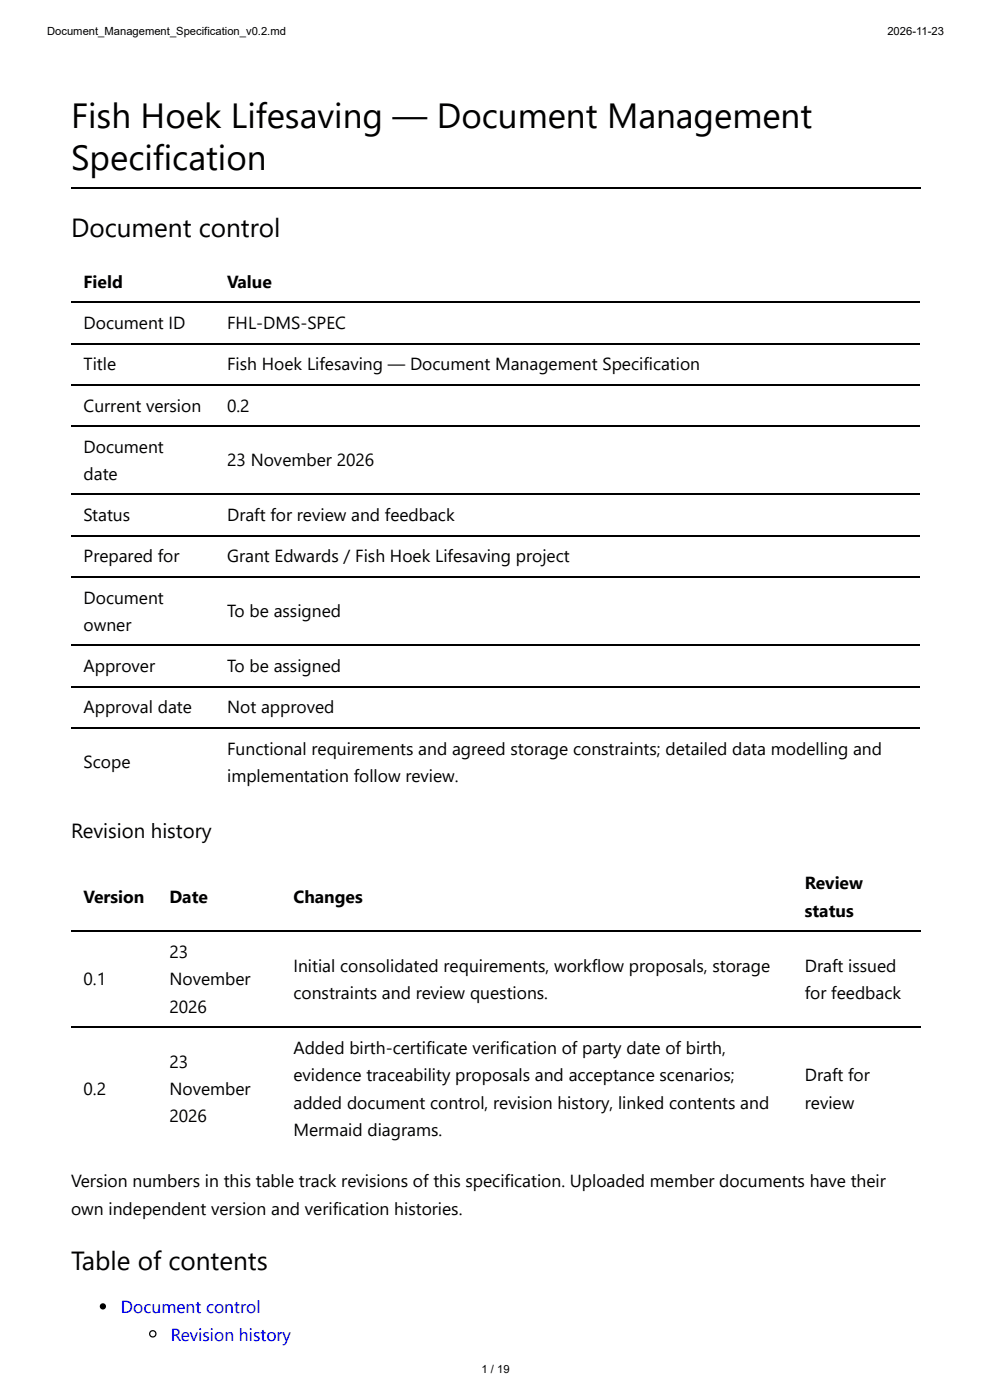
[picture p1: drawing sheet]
<svg xmlns="http://www.w3.org/2000/svg" width="210mm" height="297mm" viewBox="0 0 210 297" stroke-linecap="round" stroke-linejoin="round" font-family="sans-serif">
<defs><g id="words">
<g font-size="7.4">
<text x="15.1" y="27.3">Fish Hoek Lifesaving — Document Management</text>
<text x="15.1" y="36">Specification</text>
</g>
<g font-size="5.6">
<text x="15.1" y="50.3">Document control</text>
<text x="15.1" y="269.3">Table of contents</text>
</g>
<text font-size="4.3" x="15.1" y="177.8">Revision history</text>
<g font-size="3.7">
<text x="17.7" y="61.1">Field</text>
<text x="48.2" y="61.1">Value</text>
<text x="17.7" y="69.8">Document ID</text>
<text x="48.2" y="69.8">FHL-DMS-SPEC</text>
<text x="17.7" y="78.6">Title</text>
<text x="48.2" y="78.6">Fish Hoek Lifesaving — Document Management Specification</text>
<text x="17.7" y="87.3">Current version</text>
<text x="48.2" y="87.3">0.2</text>
<text x="17.7" y="96">Document</text>
<text x="17.7" y="101.9">date</text>
<text x="48.2" y="99">23 November 2026</text>
<text x="17.7" y="110.6">Status</text>
<text x="48.2" y="110.6">Draft for review and feedback</text>
<text x="17.7" y="119.3">Prepared for</text>
<text x="48.2" y="119.3">Grant Edwards / Fish Hoek Lifesaving project</text>
<text x="17.7" y="128.1">Document</text>
<text x="48.2" y="131">To be assigned</text>
<text x="17.7" y="133.9">owner</text>
<text x="17.7" y="142.6">Approver</text>
<text x="48.2" y="142.6">To be assigned</text>
<text x="17.7" y="151.3">Approval date</text>
<text x="48.2" y="151.3">Not approved</text>
<text x="48.2" y="160.1">Functional requirements and agreed storage constraints; detailed data modelling and</text>
<text x="17.7" y="163">Scope</text>
<text x="48.2" y="165.9">implementation follow review.</text>
<text x="17.7" y="191.6">Version</text>
<text x="35.9" y="191.6">Date</text>
<text x="62.3" y="191.6">Changes</text>
<text x="170.7" y="188.6">Review</text>
<text x="170.7" y="194.5">status</text>
<text x="35.9" y="203.2">23</text>
<text x="17.7" y="209">0.1</text>
<text x="35.9" y="209">November</text>
<text x="62.3" y="206.1">Initial consolidated requirements, workflow proposals, storage</text>
<text x="170.7" y="206.1">Draft issued</text>
<text x="35.9" y="214.8">2026</text>
<text x="62.3" y="211.9">constraints and review questions.</text>
<text x="170.7" y="211.9">for feedback</text>
<text x="35.9" y="226.5">23</text>
<text x="62.3" y="223.6">Added birth-certificate verification of party date of birth,</text>
<text x="17.7" y="232.3">0.2</text>
<text x="35.9" y="232.3">November</text>
<text x="62.3" y="229.4">evidence traceability proposals and acceptance scenarios;</text>
<text x="170.7" y="229.4">Draft for</text>
<text x="35.9" y="238.1">2026</text>
<text x="62.3" y="235.2">added document control, revision history, linked contents and</text>
<text x="170.7" y="235.2">review</text>
<text x="62.3" y="241">Mermaid diagrams.</text>
<text x="15.1" y="251.9">Version numbers in this table track revisions of this specification. Uploaded member documents have their</text>
<text x="15.1" y="257.7">own independent version and verification histories.</text>
</g>
<g font-size="3.7" fill="#00e">
<text x="25.7" y="278.6">Document control</text>
<text x="36.2" y="284.4">Revision history</text>
</g>
<g font-size="2.4">
<text x="10" y="7.4">Document_Management_Specification_v0.2.md</text>
<text x="188.3" y="7.4">2026-11-23</text>
<text x="102.1" y="291.3">1 / 19</text>
</g>
</g></defs>
<g fill="none" stroke="#000" stroke-width=".26">
<path d="M15.1 39.8h180.2M15.1 64.2h180.2M15.1 72.9h180.2M15.1 81.6h180.2M15.1 90.4h180.2M15.1 104.9h180.2M15.1 113.6h180.2M15.1 122.4h180.2M15.1 136.9h180.2M15.1 145.7h180.2M15.1 154.4h180.2M15.1 197.5h180.2"/>
<path d="M15.1 217.9h180.2"/>
<circle cx="32.4" cy="283" r=".66"/>
</g>
<circle cx="21.8" cy="277.2" r=".66" fill="#000"/>
<use href="#words"/>
</svg>
